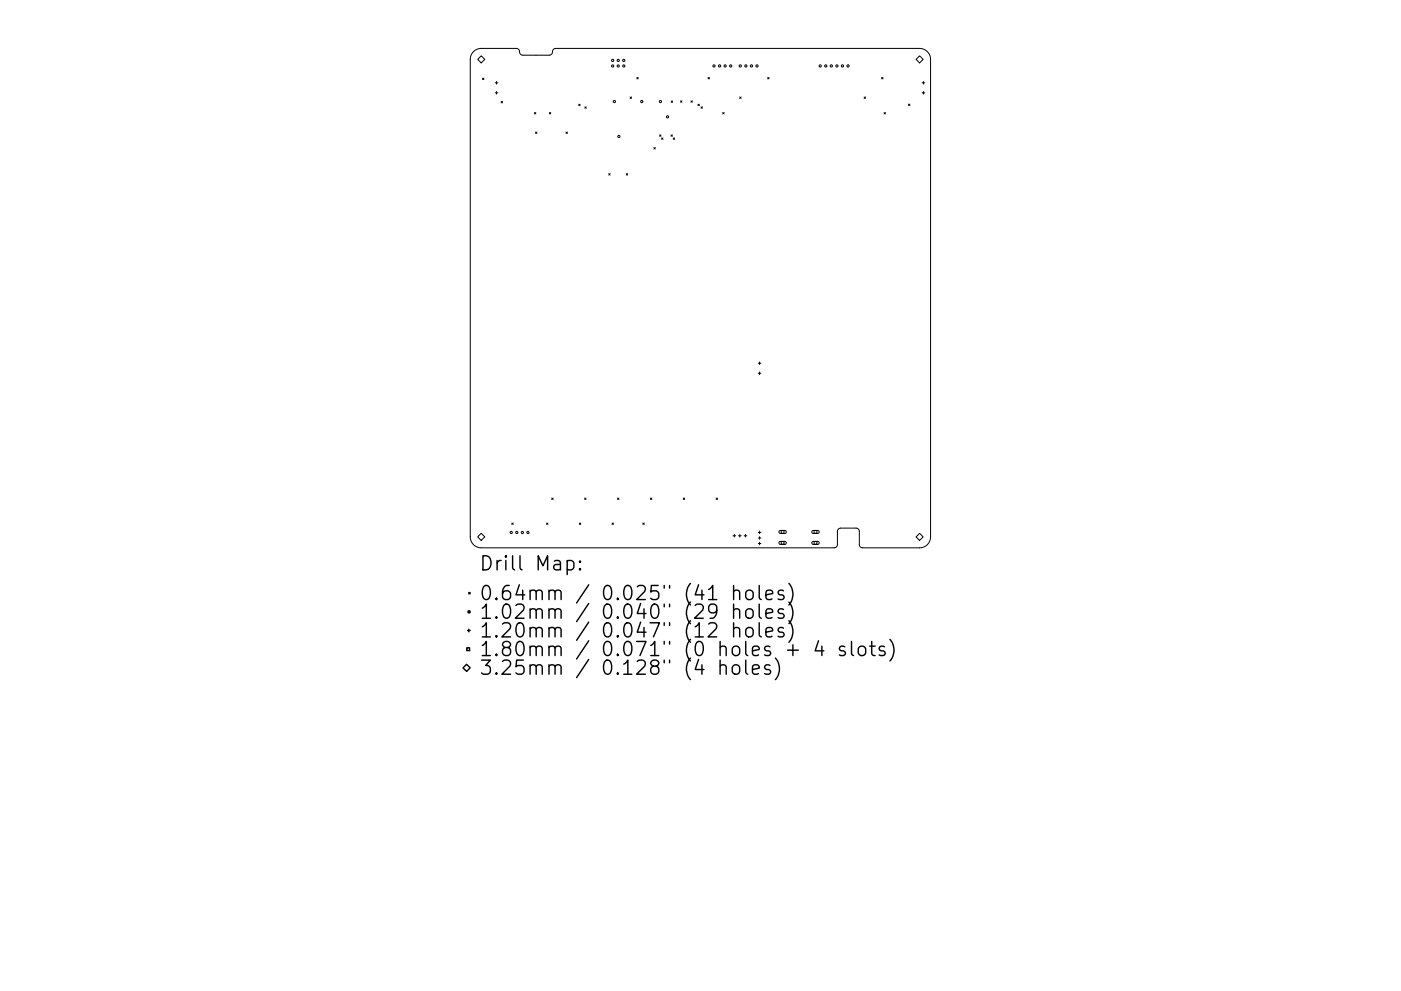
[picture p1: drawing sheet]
<svg xmlns="http://www.w3.org/2000/svg" width="297mm" height="210mm" viewBox="0 0 297 210" stroke-linecap="round" stroke-linejoin="round" font-family="sans-serif">
<defs><g id="words">
<g font-size="4.2">
<text x="101.7" y="121.1">Drill Map:</text>
<text x="101.7" y="127.4">0.64mm / 0.025&quot; (41 holes)</text>
<text x="101.7" y="131.3">1.02mm / 0.040&quot; (29 holes)</text>
<text x="101.7" y="135.3">1.20mm / 0.047&quot; (12 holes)</text>
<text x="101.7" y="139.2">1.80mm / 0.071&quot; (0 holes + 4 slots)</text>
<text x="101.7" y="143.2">3.25mm / 0.128&quot; (4 holes)</text>
</g>
</g></defs>
<g fill="none" stroke="#000" stroke-width=".21">
<path d="M100.4 11l.6-.5 .8-.2h7.7a.94 .94 0 0 1 .8 1.1l.5 .3h5.6a.94 .94 0 0 0 .8-1.1l.6-.3h77.2a2.32 2.32 0 0 1 2.3 2.3v101.3a2.32 2.32 0 0 1-2.3 2.3h-12.1a.7 .7 0 0 1-.7-.7v-2.8a.7 .7 0 0 0-.7-.7h-3.3a.7 .7 0 0 0-.7 .7v2.8a.7 .7 0 0 1-.7 .7h-74.8a2.32 2.32 0 0 1-2.3-2.3v-101.3l.2-1zM101.3 12.6l.7-.8 .8 .8-.8 .8zM102.3 16.6l.3 .3M102.6 16.6l-.3 .3M105 17.6h.6M105 19.7h.6M105.3 17.3v.6M105.3 19.4v.6M135 16.4l.3 .3M135.3 16.4l-.3 .3M150.1 16.4l.3 .3M150.4 16.4l-.3 .3"/>
<path d="M162.8 16.4l.3 .3M163.1 16.4l-.3 .3M186.9 16.4l.3 .3M187.2 16.4l-.3 .3M194.2 12.6l.8-.8 .7 .8-.7 .8zM195.5 17.6h.6M195.5 19.7h.6M195.8 17.3v.6M195.8 19.4v.6M106.2 21.5l.3 .3M106.5 21.5l-.3 .3M113.3 23.9l.3 .3"/>
<path d="M113.5 28l.3 .3M113.6 23.9l-.3 .3M113.8 28l-.3 .3M116.5 23.9l.3 .3M116.8 23.9l-.3 .3M120 28l.3 .3M120.3 28l-.3 .3M122.7 22.1l.3 .3M123 22.1l-.3 .3M124 22.7l.3 .3M124.3 22.7l-.3 .3M129.1 36.8l.3 .3"/>
<path d="M129.4 36.8l-.3 .3M132.8 36.8l.3 .3M133.1 36.8l-.3 .3M133.6 20.6l.3 .3M133.9 20.6l-.3 .3M138.6 31.3l.3 .3M138.9 31.3l-.3 .3M139.8 28.6l.3 .3M140.1 28.6l-.3 .3M140.3 29.3l.3 .3M140.6 29.3l-.3 .3M142.3 28.6l.3 .3"/>
<path d="M142.3 21.4l.3 .3M142.6 28.6l-.3 .3M142.6 21.4l-.3 .3M142.7 29.3l.3 .3M143 29.3l-.3 .3M144.3 21.4l.3 .3M144.6 21.4l-.3 .3M146.5 21.4l.3 .3M146.8 21.4l-.3 .3M148 22.1l.3 .3M148.3 22.1l-.3 .3M148.6 22.7l.3 .3"/>
<path d="M148.9 22.7l-.3 .3M153.2 23.9l.3 .3M153.5 23.9l-.3 .3M156.8 20.6l.3 .3M157.1 20.6l-.3 .3M183.2 20.6l.3 .3M183.5 20.6l-.3 .3M187.4 23.9l.3 .3M187.7 23.9l-.3 .3M192.6 22.1l.3 .3M192.9 22.1l-.3 .3M160.8 77.1h.5"/>
<path d="M160.8 79.2h.5M161 76.8v.5M161 78.9v.6M101.3 113.9l.7-.7 .8 .7-.8 .8zM108.5 111l.3 .3M108.8 111l-.3 .3M115.9 111l.3 .3M116.2 111l-.3 .3M117 105.7l.3 .3M117.3 105.7l-.3 .3M122.8 111l.3 .3M123.1 111l-.3 .3"/>
<path d="M124 105.7l.3 .3M124.3 105.7l-.3 .3M129.8 111l.3 .3M130.1 111l-.3 .3M130.9 105.7l.3 .3M131.2 105.7l-.3 .3M136.3 111l.3 .3M136.6 111l-.3 .3M137.9 105.7l.3 .3M138.2 105.7l-.3 .3M144.9 105.7l.3 .3M145.2 105.7l-.3 .3"/>
<path d="M151.8 105.7l.3 .3M152.1 105.7l-.3 .3M155.4 113.7h.6M155.7 113.4v.6M156.6 113.7h.5M156.9 113.4v.6M157.8 113.7h.5M158 113.4v.6M160.8 113h.5M160.8 114.1h.5M160.8 115.3h.5M161 112.7v.5"/>
<path d="M161 113.9v.5M161 115v.6M165.2 112.6l1.2-.1 .3 .4-.3 .3h-1l-.2-.3zM165.2 115l1.2-.1 .3 .3-.3 .3h-1l-.2-.2zM165.6 112.6h.6v.6h-.6zM165.6 114.9h.6v.6h-.6zM172.2 112.6l1.2-.1 .3 .4-.3 .3h-1l-.3-.3zM172.2 115l1.2-.1 .3 .3-.3 .3h-1l-.3-.2zM172.6 112.6h.6v.6h-.6zM172.6 114.9h.6v.6h-.6zM194.2 113.9l.8-.7 .7 .7-.7 .8z"/>
<circle cx="129.9" cy="14" r=".24"/>
<circle cx="129.9" cy="12.8" r=".24"/>
<circle cx="131.1" cy="14" r=".24"/>
<circle cx="131.1" cy="12.8" r=".24"/>
<circle cx="132.3" cy="14" r=".24"/>
<circle cx="132.3" cy="12.8" r=".24"/>
<circle cx="151.4" cy="14" r=".24"/>
<circle cx="152.6" cy="14" r=".24"/>
<circle cx="153.7" cy="14" r=".24"/>
<circle cx="154.9" cy="14" r=".24"/>
<circle cx="157" cy="14" r=".24"/>
<circle cx="158.1" cy="14" r=".24"/>
<circle cx="159.3" cy="14" r=".24"/>
<circle cx="160.5" cy="14" r=".24"/>
<circle cx="173.9" cy="14" r=".24"/>
<circle cx="175.1" cy="14" r=".24"/>
<circle cx="176.3" cy="14" r=".24"/>
<circle cx="177.4" cy="14" r=".24"/>
<circle cx="178.6" cy="14" r=".24"/>
<circle cx="179.8" cy="14" r=".24"/>
<circle cx="130.3" cy="21.5" r=".24"/>
<circle cx="131.2" cy="29" r=".24"/>
<circle cx="136.1" cy="21.5" r=".24"/>
<circle cx="140" cy="21.5" r=".24"/>
<circle cx="141.5" cy="24.8" r=".24"/>
<circle cx="108.4" cy="113" r=".24"/>
<circle cx="109.6" cy="113" r=".24"/>
<circle cx="110.8" cy="113" r=".24"/>
<circle cx="111.9" cy="113" r=".24"/>
</g>
<g fill="none" stroke="#000" stroke-width=".3">
<path d="M120.3 119.1l.8-.2 .6 .6v.8l-.3 .5-.3 .1-.8-.1M123 119.1l.1 .1-.1 .1-.2-.1 .2-.1v.2M99 137.4h.6v.6h-.6zM99.1 133.8h.6M99.4 125.7l.3 .3M99.4 133.5v.6M99.7 125.7l-.3 .3M123 120.6l.1 .2-.1 .1-.2-.1 .2-.2v.3M155.5 125.5a.74 .74 0 0 1 1.3 .1v1.6M155.5 129.5a.74 .74 0 0 1 1.3 .1v1.6M155.5 133.4a.74 .74 0 0 1 1.3 .2v1.5M155.5 124.2v3"/>
<path d="M155.5 128.2v3M155.5 132.1v3M158.3 125.5a.81 .81 0 0 1 .8-.3 .81 .81 0 0 1 .6 .6v.8a.81 .81 0 0 1-.8 .6 .81 .81 0 0 1-.8-.6v-.8zM158.3 133.4a.81 .81 0 0 1 .8-.3 .81 .81 0 0 1 .6 .6v.9a.81 .81 0 0 1-.8 .6 .81 .81 0 0 1-.8-.6v-.9zM158.4 129.3a.81 .81 0 0 1 1.3 .4v.9a.81 .81 0 0 1-.8 .6 .81 .81 0 0 1-.8-.6v-.9zM161 124.2v2.6l.4 .4M161 128.2v2.5l.4 .5M161 132.1v2.6l.4 .4M162.4 126.2l1.4-.3-.1-.5-.9-.2-.4 .4v1.2l.1 .3 .3 .1 .9-.1M162.4 130.2l1.4-.3-.1-.6-.9-.1-.4 .4v1.1l.1 .3 .3 .2 .9-.2M162.4 134.1l1.4-.3-.1-.5-.9-.2-.4 .5v1.1l.1 .3 .3 .1 .9-.1M164.4 139.6a3.4 3.4 0 0 1 0 4.6"/>
<path d="M166.1 125.4l-.7-.2-.4 .4 .1 .5 1 .3 .2 .2-.2 .5-.3 .1-.8-.1M166.1 129.3l-.7-.1-.4 .4 .1 .4 1 .3 .2 .3-.2 .4-.3 .2-.8-.2M166.1 133.3l-.7-.2-.4 .5 .1 .4 1 .3 .2 .3-.2 .4-.3 .1-.8-.1M167 137.9h2.3M167.3 123.8a3.4 3.4 0 0 1 0 4.6M167.3 127.7a3.4 3.4 0 0 1 0 4.6M167.3 131.7a3.4 3.4 0 0 1 0 4.6M168.1 136.8v2.3M173.5 135.9l-.7 2.2h1.9M174.3 137.1v2M179.1 137.2l-.7-.1-.4 .4 .1 .4 1 .3 .2 .3-.2 .4-.3 .2-.8-.2M180.5 136.1v2.6l.5 .4"/>
<path d="M182.3 137.2a.81 .81 0 0 1 1.2 .5v.8a.81 .81 0 0 1-.7 .6 .81 .81 0 0 1-.8-.6v-.8zM184.4 137.1h1.1M184.8 136.1v2.6l.2 .2 .5 .2M187.5 137.2l-.7-.1-.4 .4 .1 .4 1 .3 .2 .3-.2 .4-.2 .2-.9-.2M188.7 135.7a3.4 3.4 0 0 1 0 4.5M98.2 141.7l.7-.8 .8 .8-.8 .7zM152.7 141.3a.74 .74 0 0 1 1.3 .2v1.5M152.7 140v3M155.4 141.3a.81 .81 0 0 1 .8-.3 .81 .81 0 0 1 .6 .6v.9a.81 .81 0 0 1-.8 .6 .81 .81 0 0 1-.7-.6v-.9zM158.1 140v2.6l.4 .4M159.5 142l1.5-.2-.2-.6-.8-.2-.5 .5v1.1l.2 .3 .3 .1 .8-.1M163.3 141.2l-.8-.2-.4 .5 .2 .4 1 .3 .1 .3-.1 .4-.3 .1-.9-.1"/>
<circle cx="99.4" cy="129.8" r=".24"/>
</g>
<use href="#words"/>
</svg>
